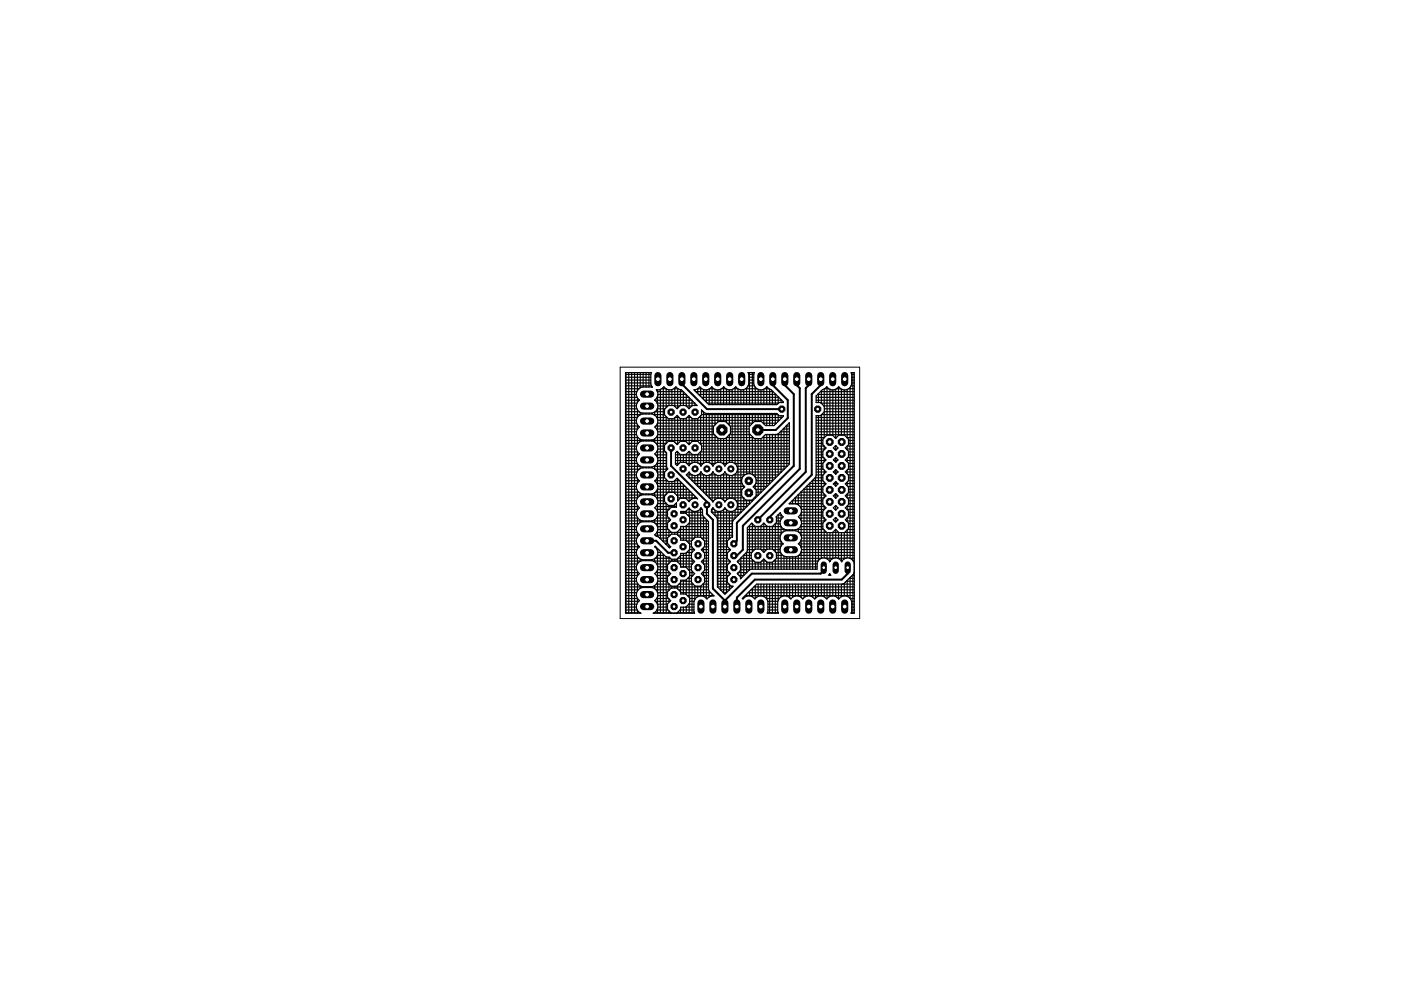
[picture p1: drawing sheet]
<svg xmlns="http://www.w3.org/2000/svg" width="297mm" height="210mm" viewBox="0 0 297 210" stroke-linecap="round" stroke-linejoin="round" font-family="sans-serif">
<path d="M142.3 95v3.8l7.6 7.6v2.5l1.3 1.3v14.6l2.5 2.5M144.6 80.4v1l5.3 5.3h15.9M163.9 80.4v1.3l3.1 3.1v3.8l-2.5 2.6h-3.8M166.4 80.4v1.3l1.9 1.9v15.2l-12.1 12v3.9l-.6 .6M168.9 80.4v1.3l.7 .6v17.1l-12.1 12.1v5.1l-1.3 1.2h-.6M171.5 80.4v1.3l-.7 .6v17.8l-10.1 10.1M174 80.4v1.3l-1.9 1.9v17.1l-8.9 8.9v.6M137.2 114.7h1.9l2.5 2.5h1.3M153.7 127.3v1.3M174.6 120.4v.6l-.6 .6h-14.6l-5.7 5.7M179.7 120.4v1.2l-1.2 1.3h-18.5l-3.8 3.8v1.9" fill="none" stroke="#000" stroke-width=".42"/>
<g fill="none" stroke="#000" stroke-width=".25">
<path d="M132.6 80h5.4M132.6 79.4h5.4M132.7 79v51M133.3 79v51M133.9 79v51M134.5 79v51M135.1 79v3.8M135.7 79v3.2M136.4 79v3.1M137 79v3.1M137.6 79v3.1M158.7 80h1.1"/>
<path d="M158.7 79.4h1.1M158.9 79v6.8M159.5 79v6.8M180.6 80h.5M180.6 79.4h.5M180.8 79v39.9M132.6 99.5h2.9M132.6 98.9h3.2l-.1 .5M132.6 98.3h2.5M132.6 97.6h2.3M132.6 97h2.4M132.6 96.4h2.8"/>
<path d="M132.6 95.8h2.6M132.6 95.2h2.3M132.6 94.6h2.4M132.6 94h2.7M132.6 93.4h34.8M132.6 92.8h2.7M132.6 92.2h2.4M132.6 91.5h2.3M132.6 91h2.6M132.6 90.3h2.8M132.6 89.7h2.4M132.6 89.1h2.3"/>
<path d="M132.6 88.5h2.5M132.6 87.9h3.2M132.6 87.3h2.9M132.6 86.7h2.5M132.6 86.1h2.3M132.6 85.5h2.5M132.6 84.9h3M132.6 84.2h2.5M132.6 83.6h2.3M132.6 83h2.4M132.6 82.4h2.9M132.6 81.8h5.5"/>
<path d="M132.6 81.2h5.4M132.6 80.6h5.4M135.1 84.3v1M135.1 86.9v1.6M135.1 90.1v.9M135.1 92.6v1.6M135.1 95.8v.9M135.1 98.3v1.6M135.2 88.4l.9-.6h2.2a1.51 1.51 0 0 1 1.2 1.2 1.51 1.51 0 0 1-.7 1.5 1.52 1.52 0 0 1 .7 1.6 1.52 1.52 0 0 1-1.2 1.2h-2.2a1.52 1.52 0 0 1-1.2-1.2 1.52 1.52 0 0 1 .7-1.6 1.5 1.5 0 0 1-.4-2.1zM135.2 95.8a1.5 1.5 0 0 1 .9-2.3h2.2a1.51 1.51 0 0 1 .9 2.3M135.2 95.8l.4 .4a1.53 1.53 0 0 0-.7 1.6 1.53 1.53 0 0 0 1.2 1.2h2.2a1.53 1.53 0 0 0 1.2-1.2 1.53 1.53 0 0 0-.7-1.6l.4-.4M135.2 99.8l.4-.4 .5-.2h2.2a1.53 1.53 0 0 1 1.2 1.2 1.53 1.53 0 0 1-.7 1.6 1.53 1.53 0 0 1 .7 1.5 1.53 1.53 0 0 1-1.2 1.2h-2.2a1.53 1.53 0 0 1-1.2-1.2 1.53 1.53 0 0 1 .7-1.5 1.51 1.51 0 0 1-.4-2.2z"/>
<path d="M135.6 84.8a1.53 1.53 0 0 1-.7-1.5 1.53 1.53 0 0 1 1.2-1.2h2.2l-.3-.7v-2.1l.1-.3h-5.5v51h3.3a1.5 1.5 0 0 1-1-1.2 1.5 1.5 0 0 1 .7-1.5l-.4-.4M135.6 84.8l-.4 .5M135.7 87.4v.5M135.7 93.2v.4M136.4 87.6v.2M136.4 93.3v.2M136.4 99v.2M137 87.6v.2M137 93.3v.2M137 99v.2M137.6 87.6v.2M137.6 93.3v.2"/>
<path d="M137.6 99v.2M138.2 81.9v.2M138.2 87.6v.2M138.2 93.3v.2M138.2 99v.2M138.6 87.9h2.3M138.6 98.9h2.7M138.8 87.4v.6M138.8 93.1v.6M138.8 98.8v.6M138.8 84.8a1.51 1.51 0 0 1 .7 1.6 1.51 1.51 0 0 1-1.2 1.2h-2.2a1.51 1.51 0 0 1-.9-2.3M138.8 84.9h7.9"/>
<path d="M138.9 99.5h2.6M138.9 87.3h2M139 96.4h2.3M139 90.3h12.3M139.1 94h2.2M139.1 92.8h13M139.2 91h12.1M139.2 95.8h1.9M139.3 88.5h2.1M139.3 98.3h2M139.3 84.2h6.8M139.3 85.5h8v.5"/>
<path d="M139.3 86.7h1.7M139.4 83h5.5v3M139.4 97h1.9M139.4 89.7h12.5M139.4 82.7v.4M139.4 84v1.7M139.4 86.5v2.4M139.4 89.7v1.7M139.4 92.2v2.4M139.4 95.4v1.7M139.4 97.9v2.4M139.4 94.6h1.5"/>
<path d="M139.4 92.2h12.1M139.5 97.6h1.8M139.5 95.2h1.4M139.5 91.5h11.8M139.5 89.1h25.7M139.5 86.1h2.1M139.5 83.6h6M140 82.5v31.7M140.3 82.4l-.5 .3-.7-.1a1.47 1.47 0 0 1-.3 2.2M140.3 82.4l.5-.4 .4 .4M140.3 82.4h.9M140.6 82.1v32.8"/>
<path d="M141.2 82.4l.5 .3h.6l.6-.3M141.2 82.4v4M141.2 88.3v5.7M141.2 95.9v3.9M141.8 82.7v3.3M141.8 88.8v4.8M142.5 82.6v3.4M142.5 88.8v4.8M142.9 82.4l.4-.4 .4 .4M142.9 82.4h.8M143 86.1h1.1M143.1 82.2v4"/>
<path d="M143.1 88.6v5.2M143.1 88.5h.9M143.2 98.3h.8M143.2 97.6h24.2M143.2 97h24.2M143.2 96.4h24.2M143.3 94h.5M143.4 95.8h.3v2.8M143.7 82.4v4.1M143.7 88.2v5.9M143.7 82.4l.6 .3M144.3 82.7h.2l3.3 3.3h-1l-.7 .7-.7-.7h-1.2l-.6 .7-.7-.7h-1.2l-.8 .8v1.1l.8 .9h1.2l.7-.7 .6 .7h1.2l.7-.7 .7 .7h1.1l.8-.9v-1l1 .8h15l.5 .4h.9l-2 2.1h-1.8l-.9-.8h-1.5l-1 1v1.5l1 1.1h1.5l.9-.9h2.4l.3-.1 2.4-2.4v8.8l-12 11.9-.1 .4v3.2h-.3l-.8 .8v1.2l.7 .7-.7 .6v1.2l.7 .7-.7 .7v1.1l.7 .7-.7 .7v1.2l.8 .8h.4l-1.7 1.7-1.6-1.6v-14.4l-.1-.3-1.2-1.2v-.4l.4-.5a1.37 1.37 0 0 0 1.2 .9 1.37 1.37 0 0 0 1.3-.9 1.36 1.36 0 0 0 1.5 .8"/>
<path d="M144.3 82.7v3.3M144.3 88.8v4.8M144.3 96.4v1.6M144.9 88.8v4.8M144.9 96.4v1.6M145.5 83.7v2.4h1.2M145.5 88.6v5.1M145.5 96.3v1.8M145.6 98.3h.9M145.6 88.5h.9M145.8 94h.6M145.9 95.8h.3"/>
<path d="M146.1 84.3v2.3M146.1 88.1v6.2M146.1 95.7v3M146.7 84.9v1.1M146.7 88.7v4.9M146.7 96.3v1.9M147.3 82.7v.1M147.3 88.8v4.8M147.3 96.4v1.6M147.5 83h16.4M147.9 96.4l.8-.8v-1.2l-.8-.8h-1.1l-.7 .7-.7-.7h-1.2l-.6 .7-.7-.7h-1.2l-.8 .8v1.2l.4 .4v3l.3 .4-.7 .7v1.2l.8 .8h1.2l.7-.7 4.3 4.4a1.33 1.33 0 0 0-1.8 .6M147.9 96.4h-1.1l-.7-.7-.7 .7h-1.2l-.6-.7-.4 .3v2.4l.3 .3 .7-.7h1.2l.7 .8"/>
<path d="M147.9 82.4v1.1M147.9 88.8v4.8M147.9 96.4v1.7M148 82.4l-.9 .3 3.2 3.1h14.4l.5-.5h.9l-2.6-2.7-.5-.2M148 82.4l.4-.4 .4 .4M148 82.4h.8M148.1 83.6h16.4M148.2 98.3h.9M148.2 88.5h17.6M148.3 94h19.1M148.5 95.8h18.9M148.5 82.2v1.9"/>
<path d="M148.5 88.2v6M148.5 95.8v2.9M148.7 95.2h18.7M148.7 94.6h18.7M148.7 87.9h16.3M148.7 87.3h.4M148.7 84.2h16.4M148.8 82.4l.5 .3h.6l.6-.3M149.2 82.6v2.1M149.2 87.3v10.9M149.3 84.9h16.4M149.8 82.7v2.6"/>
<path d="M149.8 87.7v10.3M149.9 85.5h15.2M150.4 82.5v3.3M150.4 87.7v10.4M150.5 82.4l.4-.4 .4 .4M150.5 82.4h.8M151 82.1v3.7M151 87.7v10.8M151.3 82.4l.6 .3h.6l.5-.3M151.6 92.3v6h-.9M151.6 82.5v3.3M151.6 87.7v2.4"/>
<path d="M152.2 82.7v3.1M152.2 87.7v1.8M152.2 92.9v5.1M152.8 82.5v3.3M152.8 87.7v1.7M152.8 93v5.1M153 82.4l.4-.4 .5 .4M153 82.4h.9M153.2 98.3h1M153.4 82v3.8M153.4 87.7v1.7M153.4 93v5.4"/>
<path d="M153.9 82.4l.5 .3h.6l.6-.3M154 82.5v3.3M154 87.7v1.9M154.2 89.7h5.4M154.6 82.7v3.1M154.6 87.7v2.5M154.8 90.3h4.1M154.9 91.5h4M154.9 91h4M155.2 98a1.42 1.42 0 0 1 1.2 1.4 1.42 1.42 0 0 1-1.2 1.4M155.2 98a1.36 1.36 0 0 0-1.5 .8 1.37 1.37 0 0 0-1.3-.8 1.37 1.37 0 0 0-1.2 .8 1.37 1.37 0 0 0-1.3-.8 1.37 1.37 0 0 0-1.3 .8 1.37 1.37 0 0 0-1.2-.8 1.37 1.37 0 0 0-1.3 .8M155.2 82.5v3.3"/>
<path d="M155.2 87.7v10.3M155.6 82.4l.4-.4 .4 .4M155.6 82.4h.8M155.8 98.3h11.6M155.9 82.1v3.7M155.9 87.7v10.6M156.3 98.9h10.6M156.4 99.5h9.9M156.4 82.4l.6 .3h.5l.6-.3M156.5 82.4v3.4M156.5 87.7v21.6M157.1 82.7v3.1"/>
<path d="M157.1 87.7v21M157.7 82.6v3.2M157.7 87.7v13.2M158.1 82.4l.4-.4 .2-.6v-2.1l-.1-.3h1.4l-.2 .3v2.1l.2 .6 .5 .4M158.1 82.4h2.4M158.3 82.2v3.6M158.3 87.7v12.8M158.6 81.8h1.4M158.7 81.2h1.1M158.7 80.6h1.1M158.9 87.7v2.7M158.9 92v8.4"/>
<path d="M159.1 92.2h-4.5v5.8M159.5 87.7v2.1M159.5 92.6v8M159.7 92.8h-5.7v5.6M160.1 82.1v3.7M160.1 87.7v1.7M160.1 93v8.2M160.5 82.4l.5 .3h.6l.6-.3M160.7 82.5v3.3M160.7 87.7v1.7M160.7 93v12M161.3 82.7v3.1"/>
<path d="M161.3 87.7v1.7M161.3 93v11.4M161.6 92.8h5.8M161.8 89.7h2.8M161.9 82.5v3.3M161.9 87.7v2.2M161.9 92.5v11.3M162.2 82.4h.8M162.3 92.2h5.1M162.6 82v3.8M162.6 87.7v2.5M162.6 92.1v11.1"/>
<path d="M162.6 82l-.4 .4M162.6 82l.4 .4M163.2 82.5v3.3M163.2 87.7v2.5M163.2 92.1v10.5M163.8 82.9v2.9M163.8 87.7v2.5M163.8 92.1v9.9M164.4 83.5v2.3M164.4 87.7v2.3M164.4 92.1v9.3M165 84.1v1.4"/>
<path d="M165 87.9v1.4M165 92v8.8M165.4 91.5h2M165.6 84.7v.6M165.6 88.1v.6M165.6 91.4v8.8M166.1 91h1.3M166.2 90.8v8.7M166.6 90.3h.8M166.8 90.2v8.7M167.3 89.7h.1M173 94.6h1.8v.8"/>
<path d="M173 99.5h1.5M173 98.9h1.5M173 98.3h1.5M173 97.6h2M173 97h1.6M173 96.4h1.5M173 95.8h1.5M173 95.2h1.9M173 94h1.5M173 93.4h1.5M173 92.8h1.8M173 92.2h8.1"/>
<path d="M173 91.5h8.1M173 91h8.1M173 90.3h8.1M173 89.7h8.1M173 89.1h8.1M173 88.5h8.1M173 84.9h8.1M173 84.2h8.1M173.4 83.6h7.7M173.5 83.5v1.8M173.5 88.1v30.8M174 83h7.1"/>
<path d="M174.1 85.5h7M174.1 82.9v2.6M174.1 87.9v30.5M174.2 87.9h6.9M174.7 86.1h6.4M174.8 82.5v10.3M174.8 97.1v.8M174.8 99.7v.8M174.8 86.7h6.3M174.9 82.4l-.5 .2-1.4 1.3v1.4h.9l.9 .8M174.9 82.4l.4-.4 .4 .4M174.9 82.4h.8"/>
<path d="M175.3 82.1v10.2M175.7 82.4l.6 .3h.5l.6-.3M176 82.5v9.8M176.6 82.7v9.6M176.8 97.6h.7M176.9 95.2h.5M177 92.8h.3M177.1 94.6h.2M177.2 97h.1M177.2 94.5l.5 .5-.5 .5M177.2 94.5l-.5 .5 .5 .5M177.2 92.9l.6-.6h1.2l.9 .8v1.2l-.7 .7 .7 .7v1.2l-.7 .6 .7 .7v1.2l-.7 .7 .7 .6v1.2"/>
<path d="M177.2 97l.5 .5-.5 .5M177.2 97l-.5 .5 .5 .5M177.2 99.6l-.5 .5 .5 .4M177.2 99.6l.5 .5M177.2 92.9l-.7-.6h-1.2l-.8 .8v1.2l.6 .7-.6 .7v1.2l.6 .6-.6 .7v1.2l.6 .7M177.2 82.5v10.4M177.2 94.5v1M177.2 97v1M177.2 99.6v.9M177.4 82.4l.4-.4a1.51 1.51 0 0 0 2.1 .4M177.4 82.4h.8M177.8 82v10.3"/>
<path d="M178.4 82.5v9.8M179 82.7v9.6M179.3 97.6h1.8M179.5 95.2h1.6M179.6 92.8h1.5M179.6 94.6h1.5M179.6 82.5v10.3M179.6 94.6v.8M179.6 97.1v.8M179.6 99.7v.8M179.7 97h1.4M179.8 99.5h1.3"/>
<path d="M179.9 98.9h1.2M179.9 98.3h1.2M179.9 96.4h1.2M179.9 95.8h1.2M179.9 94h1.2M179.9 93.4h1.2M179.9 82.4l.5-.4 .2-.6v-2.1l-.2-.3h.7v51h-.7l.2-.3v-2.1a1.51 1.51 0 0 0-1.2-1.3 1.51 1.51 0 0 0-1.6 .7 1.52 1.52 0 0 0-2.5 0 1.52 1.52 0 0 0-2.6 0l-.4-.4M179.9 82.4h1.2M180.2 82.1v36.3M180.4 81.8h.7M180.6 81.2h.5M180.6 80.6h.5"/>
<path d="M181.1 87.3h-6.3l-.9 .8h-.9v12.8l-.4 .6-5.3 5.3h7.2M132.6 111.7h2.4M132.6 106.8h2.4M132.6 112.9h2.5M132.6 104.4h2.8M132.6 110.4h9.4M132.6 119h3.3M132.6 118.4h2.9M132.6 117.8h2.4M132.6 117.1h2.3M132.6 116.5h2.5M132.6 115.9h3"/>
<path d="M132.6 115.3h2.5M132.6 114.7h2.3M132.6 114.1h2.4M132.6 113.5h2.9M132.6 112.3h2.3M132.6 111h2.8M132.6 109.8h2.6M132.6 109.2h2.3M132.6 108.6h2.4M132.6 108h2.7M132.6 107.4h2.7M132.6 106.2h2.3"/>
<path d="M132.6 105.6h2.6M132.6 105h3.4M132.6 103.7h2.4M132.6 103.1h2.3M132.6 102.5h2.5M132.6 101.9h2.9M132.6 101.3h2.5M132.6 100.7h2.3M132.6 100.1h2.5M134.9 109.2l.3 .6 .4 .4 .5 .2M135.1 118v1.6h-2.5M135.1 101.5v.9"/>
<path d="M135.1 104v1.6M135.1 107.2v1M135.1 109.7v1.6M135.1 112.9v1M135.1 115.4v1M135.2 105.6a1.51 1.51 0 0 0 .4 2.1l-.4 .4-.3 .5v.6M135.2 105.6l.4-.5 .5-.2h2.2l.5 .2 .4 .5M135.6 115.9a1.52 1.52 0 0 1 0-2.5 1.53 1.53 0 0 1-.7-1.6 1.53 1.53 0 0 1 1.2-1.2h2.2a1.53 1.53 0 0 1 1.2 1.2 1.53 1.53 0 0 1-.7 1.6l.3 .3 .5 .2 2.3 2.3 .3-.3M135.6 115.9a1.51 1.51 0 0 0-.7 1.6 1.51 1.51 0 0 0 1.2 1.2h2.2a1.51 1.51 0 0 0 1.2-1.2 1.51 1.51 0 0 0-.7-1.6M135.7 104.6v.5M135.7 110.3v.5M135.7 118.5v.5"/>
<path d="M136.4 104.7v.2M136.4 110.4v.2M136.4 118.7v.2M137 104.7v.2M137 110.4v.2M137 118.7v.2M137.6 104.7v.2M137.6 110.4v.2M137.6 118.7v.2M138.2 104.7v.2M138.2 110.4v.2M138.2 118.7v.2"/>
<path d="M138.4 105h2.7M138.5 119h8.7M138.8 104.5v.6M138.8 110.2v.6M138.8 118.5v.6M138.8 115.9l.1-.1 2.2 2.2 .8 .1 .4 .5h1.2l.8-.8M138.8 115.9h.2M138.9 101.9h2.6M138.9 118.4h3.2M138.9 113.5h3.2M139 104.4h7.5M139 111h2.5"/>
<path d="M139.1 107.4h4.3M139.1 108h2.8M139.2 109.8h2.6M139.2 105.6a1.51 1.51 0 0 1-.4 2.1l.4 .4 .3 .5v.6M139.2 105.6h1.7M139.3 112.9h10.9M139.3 119.6h2.4M139.3 102.5h5.4M139.3 116.5h.4M139.3 101.3h1.6M139.3 100.1h1.6M139.3 117.8h1.6"/>
<path d="M139.4 103.7h6.5M139.4 111.7h2.1M139.4 101.1v1.7M139.4 103.7v2.3M139.4 109.4v2.3M139.4 112.5v1.3M139.4 116.3v.5M139.4 117.6v2.4M139.4 108.6h2.1M139.5 109.2l-.3 .6-.4 .4-.5 .2M139.5 117.1h.8M139.5 112.3h2.2"/>
<path d="M139.5 109.2h2M139.5 106.2h1.4M139.5 103.1h5.8M139.5 100.7h1.4M139.9 114.1h1.6M140 116.9v13.1M140.5 114.7h1M140.6 117.5v12.5M141.1 115.3h.5M141.2 101.6v3.2M141.2 106.7v8.8M141.2 118v12"/>
<path d="M141.3 106.8h-1.9v1.7M141.5 114.1v1.1l.7 .7M141.5 114.1l.8-.8h1.2l.8 .8M141.7 104.4l-.8 .8v1.1l.8 .9h1.2l.5-.6v.9h-1.1l-.8 .9v1.1l.7 .7-.7 .7v1.2l.8 .8M141.7 115.9h.5M141.8 102.1v2.3M141.8 107.2v.8M141.8 109.9v.7M141.8 112.4v1.3M141.8 115.6v.5M141.8 118.1v1.3M142.3 119l-.8 .8v1.1l.7 .7-.7 .7v1.2l.8 .8h1.2l.8-.8v-.5h1.1l.8-.8v-1.1l-.8-.9h-1.1v-.4l-.8-.8"/>
<path d="M142.5 102.1v2.3M142.5 107.2v.3M142.5 112.9v.4M142.5 118.6v.4M142.9 104.4l.8 .8M143 101.9h1.1M143.1 101.9v2.7M143.1 107v.5M143.1 112.9v.4M143.1 118.6v.4M143.2 106.8h.2M143.4 105h3.7"/>
<path d="M143.7 101.5v4.7l.5-.6h1.2l.7 .8M143.7 112.7v.7M143.7 118.4v.7M143.7 106.2h.1M143.7 105.6h4M143.7 118.4h2.9M143.7 113.5h6.5M144.1 119.6h2.7M144.1 112.3h6.1M144.3 102.1v3.5M144.3 112.1v1.9M144.3 117.8v2"/>
<path d="M144.3 114.1v.4h1.1l.8 .8v1.2l-.8 .8h-1.1v.5M144.3 117.8h2.3M144.3 114.1h2.9M144.3 108.6h4.6M144.9 102.7v2.9M144.9 108.4v.4M144.9 111.6v2.9M144.9 117.3v2.9M145.5 103.3v2.4M145.5 108.3v.6M145.5 111.5v3.1M145.5 117.2v3.1"/>
<path d="M145.5 100.7l5.7 5.7a1.39 1.39 0 0 1 1.2-.8 1.39 1.39 0 0 1 1.3 .8l.5-.5 .5-.3M145.5 100.7h1.3M145.6 114.7h1M145.8 109.2h3.2M145.8 108h.5M145.9 106.2h.3M145.9 111h4.3M146.1 107.7l-.7 .7h-1.1v.4h1.1l.8 .8v1.2l-.8 .8M146.1 107.7a1.38 1.38 0 0 0 1.3 .8 1.38 1.38 0 0 0 1.2-.9l.3 .5v1l.2 .4 1.1 1.1v14.4l.2 .3 1 1h-.5l-.6 .3-.4 .4a1.51 1.51 0 0 0-1.6-.7 1.51 1.51 0 0 0-1.2 1.3v2.1l.2 .3h-8.8a1.49 1.49 0 0 0 1-1.2 1.49 1.49 0 0 0-.7-1.5l.4-.4M146.1 100.1a1.38 1.38 0 0 0 1.3 .7 1.38 1.38 0 0 0 1.2-.8 1.39 1.39 0 0 0 1.3 .8 1.39 1.39 0 0 0 1.3-.8 1.39 1.39 0 0 0 1.2 .8 1.39 1.39 0 0 0 1.3-.8l.5 .6 .5 .2M146.1 100.1l-.6 .6M146.1 100.1v1.2h11.3"/>
<path d="M146.1 103.9v2.5M146.1 107.7v1.8M146.1 110.9v4.3M146.1 116.6v4.3M146.2 116.5h1.1M146.2 115.3h.4M146.2 110.4h3.9M146.2 115.9h.4M146.2 109.8h3.3M146.6 114.7v1.2l.7 .7-.7 .6v1.2l.7 .7-.7 .7v1.1l.7 .7-.7 .7v1.2l.8 .8h1.2M146.7 116v1.1h-1.1M146.7 101.9h10.5"/>
<path d="M146.7 100.7v1.2M146.7 104.6v1.2M146.7 108.3v6.3M146.7 118.5v1.2M147.3 100.8v1.7M147.3 105.2v.4M147.3 108.4v5.6M147.3 102.5h10.1M147.9 108.3v5.6M148.4 108h.5M148.5 100.2v3.5h8.9M148.5 107.8v6.1"/>
<path d="M148.6 113.9h-1.2l-.8 .8M148.6 113.9l.8 .8M148.6 100.1h.1M148.7 116.5h1.5M148.8 114.1h1.4M148.8 119h1.4M149.2 104.4h8M149.2 100.6v3.7M149.2 109.5v5M149.2 116.1v.9M149.2 118.6v.9M149.2 119.6h1"/>
<path d="M149.3 117.1h.9M149.3 100.7h-1.4l.1 2.4h9.8M149.3 115.9h.9M149.4 114.7v1.2l-.7 .7 .7 .6v1.2l-.7 .7 .7 .7v1.1l-.7 .7 .7 .7v1.2l-.8 .8M149.4 118.4h.8M149.4 117.8h.8M149.4 115.3h.8M149.4 114.7h.8M149.8 100.8v4.1M149.8 110.2v16.7M149.8 105h7.4M150.2 111.7l-5.9-.1v.5l-.8 .8"/>
<path d="M150.4 100.7v4.9h7.3M150.5 100.7h1.3M150.9 108.6h6.2M150.9 108h.5M151 100.3v5.9M151 107.9v.8M151 106.2h.3M151.1 100.1h.1M151.5 109.2h5M151.6 100.6v5.3M151.6 108.2v1.1M152 109.8h3.9"/>
<path d="M152.1 111.7h3.2M152.1 112.9h3.2M152.1 110.4h3.3M152.1 119h2.7M152.1 119.6h2.3M152.1 118.4h2.1M152.1 117.8h2.1M152.1 117.1h2.2M152.1 116.5h2.8M152.1 115.9h2.2M152.1 115.3h2.1M152.1 114.7h2.1"/>
<path d="M152.1 114.1h2.7M152.1 113.5h3.2M152.1 112.3h3.2M152.1 111h3.2M152.2 100.8v4.8M152.2 108.4v16.1M152.8 100.8v4.9M152.8 108.4v16.7M153 100.7h1.4M153.4 100.4v5.6M153.4 108v17.7M153.4 108h.6"/>
<path d="M153.5 106.2h.4M153.7 100.1h.1M154 108.1l.1 17.6h-.7M154 100.5v5.5M154.6 100.8v4.9M154.6 108.4v5.9M154.6 116.3v.5M154.6 118.8v.6M154.7 105.6h.5M154.7 100.8h.5M155.2 105.6a1.42 1.42 0 0 1 1.2 1.4 1.42 1.42 0 0 1-1.2 1.4M155.2 100.8v4.8"/>
<path d="M155.2 108.4v5.5M155.6 100.7h2.3M155.9 100.5v5.5M155.9 108.1v1.8M156 108h1.8M156.1 106.2h3.5M156.2 100.1h9.5M156.3 107.4h2.1M156.4 106.8h2.6M156.4 119h3.5M156.5 118.9v.4M156.8 119.6h16.4"/>
<path d="M157 118.4h.1M157 118.4h2.3M157.1 118.3v4.3M157.5 101.1a1.56 1.56 0 0 1 2.4-.3 1.56 1.56 0 0 1-.2 2.4l.6 .7v1.2l-.9 .9h-1.3l-.9-.9v-1.2l.7-.7a1.54 1.54 0 0 1-.4-2.1zM157.6 117.8h1.7M157.7 117.7v4.3h-1M157.7 103v.4M157.7 105.6v2.5M158.2 117.1h1.2M158.3 106v1.5M158.3 117.1v4.3M158.5 112.9h7.4"/>
<path d="M158.5 116.5h1.5M158.5 115.9h7M158.5 115.3h7.5M158.5 114.7h7.1M158.5 114.1h6.9M158.5 113.5h7M158.5 112.3h7.9M158.7 111.7h6.9v1.5M158.9 106v.8M158.9 111.4v9.4M159.3 111h.2M159.5 105.9v.3"/>
<path d="M159.5 111v6M159.5 118.6v2.1M159.7 100.7h5.4M159.8 103.1h2.8M159.9 105.6h.3M160.1 116.4h1.1l.7 .7M160.1 116.4l-.8 .8v1.2l.8 .8M160.1 116.4v-4.8l-.7-.7-.9 1v4.8l-.2 .4-2 2 .7 .7v1.1l-.7 .7 .7 .7v.4l1.9-1.9 .3-.1h14v-1.3a1.4 1.4 0 0 1 1.3-1.1 1.4 1.4 0 0 1 1.4 .8 1.37 1.37 0 0 1 1.3-.8 1.37 1.37 0 0 1 1.3 .8 1.4 1.4 0 0 1 1.4-.8 1.4 1.4 0 0 1 1.2 1.1M160.1 102.7v1M160.1 105.3v.3M160.1 119.2v1.5M160.2 101.3h4.2"/>
<path d="M160.2 103.7h1.8M160.2 102.5h3M160.3 104.4h1.1M160.3 105h.5M160.3 101.9h3.6M160.7 111.6v4.8M160.7 119.2v1.5M161.3 111.5l.1 5h1.1M161.3 119.1v1.6M161.5 119h.9M161.8 111h.3M161.9 110.9l-.7 .7"/>
<path d="M161.9 110.9l.7 .7M161.9 118.5l-.7 .7h-1.1M161.9 118.5l.7 .7h1.2M161.9 110.9v6.2M161.9 118.5v2.2M162.6 111.5v5M162.6 119.1v1.6M163.2 111.6v4.8M163.2 119.2v1.5M163.8 119.2v1.5M163.8 116.4l.8 .8v1.2l-.8 .8M163.8 116.4h-1.2l-.7 .7"/>
<path d="M163.9 116.5h1.5M164 119h9.4M164.4 118.6v2.1M164.5 117.1h1M164.6 110.4h.8M164.6 118.4h9.6M164.6 117.8h1.4M164.6 109.8h1.2M164.9 109.2h.8M165 109.1v11.6M165.4 111h-1v6M165.6 109.1v1"/>
<path d="M165.6 114.8v1M165.6 117.3v3.4M166.2 112.2v.5M166.2 117.9v2.8M166.8 112.3v.2M166.8 118v2.7M167.4 106.7v.1M167.4 112.3v.2M167.4 118v2.7M168 106.2h6.5M168 106.1v.7M168 112.3v.2"/>
<path d="M168 118v2.7M168.6 105.6h6.1M168.7 105.5v1.3M168.7 112.3v.2M168.7 118v2.7M168.7 106.8l.6 .2M168.9 112.3h5.7M169.2 105h5.8M169.2 104.9v2.1M169.2 112.1v.6M169.2 117.8v2.9M169.3 112.8l-.6-.3h-2.1a1.53 1.53 0 0 0-1.2 1.2 1.53 1.53 0 0 0 .7 1.6 1.51 1.51 0 0 0-.7 1.6 1.51 1.51 0 0 0 1.2 1.1h2.1l.6-.2"/>
<path d="M169.3 112.1l-.6 .2h-2.1a1.51 1.51 0 0 1-1.2-1.2 1.51 1.51 0 0 1 .7-1.5l-.5-.4-.2-.5-.9 .9 .1 1.2-.8 .8v4.8M169.3 107l.4 .5 .2 .5v.6M169.3 112.8a1.52 1.52 0 0 1 0 2.5 1.51 1.51 0 0 1 0 2.5M169.3 115.3h11.8M169.4 117.8h11.7M169.4 112.9h11.7M169.5 109.8h5.3v.8M169.6 109.2h4.9M169.6 107.4h5.3M169.7 111.7h4.8M169.8 114.7h11.3M169.8 104.4h4.7"/>
<path d="M169.8 115.9h11.3M169.8 117.1h11.3M169.8 113.5h11.3M169.9 104.2v3.7M169.9 108.7v1.7M169.9 111.3v2.3M169.9 114.4v1.7M169.9 117v3.7M169.9 110.4h5M169.9 108.6l-.2 .6-.4 .4a1.52 1.52 0 0 1 0 2.5M169.9 116.5h11.2M169.9 114.1h11.2"/>
<path d="M169.9 111h4.6M169.9 108.6h4.6M169.9 108h4.9M170.4 103.7h4.1M170.5 103.7v17M171 103.1h3.6M171.1 103v17.7M171.6 102.5h3.4M171.7 102.4v18.3M172.2 101.9h2.3M172.3 101.8v18.9M172.8 101.3h1.7"/>
<path d="M172.9 101.2v19.5M173 100.7h1.5M173 100.1h2.1M174.5 101.9l.6 .7-.6 .7v1.2l.6 .6-.6 .7v1.2l.6 .7-.6 .7v1.1l.6 .7-.6 .7v1.2l.8 .8M174.8 102.2v.8M174.8 104.8v.7M174.8 107.3v.8M174.8 112.4v5.9M175 118.4h1.8M175.1 100.1l-.6 .6v1.2M175.3 112.9v5.6M175.9 119h.1"/>
<path d="M176 112.9v6.1M176.6 112.9v5.5M176.7 100.1h1M176.8 102.5h.8M176.9 105h.6M176.9 110.4h.5M177 107.4h.4M177 108h.3M177.1 109.8h.2M177.1 105.6h.1M177.2 112.3h.1M177.2 102.1l.5 .5-.5 .5"/>
<path d="M177.2 102.1l-.5 .5 .5 .5M177.2 104.6l.5 .5-.5 .5M177.2 104.6l-.5 .5 .5 .5M177.2 107.2l.5 .5-.5 .5M177.2 107.2l-.5 .5 .5 .5M177.2 109.7l.5 .5-.5 .5M177.2 109.7l-.5 .5 .5 .5M177.2 112.2l-.7 .7M177.2 112.2l.6 .7M177.2 102.1v1M177.2 104.6v1M177.2 107.2v1"/>
<path d="M177.2 109.7v1M177.2 112.2v6.1M177.6 118.4h1.7M177.7 100.1l-.5 .4M177.8 112.9v5.5M178.4 119h.1M178.4 112.9v6.1M179 112.9v5.6M179.3 100.1h1.8M179.3 102.5h1.8M179.4 105h1.7M179.5 110.4h1.6"/>
<path d="M179.5 107.4h1.6M179.6 108h1.5M179.6 109.8h1.5M179.6 102.2v.8M179.6 104.8v.7M179.6 107.3v.8M179.6 109.8v.8M179.6 112.4v5.9M179.7 105.6h1.4M179.7 112.3h1.4M179.8 103.1h1.3M179.9 100.7h1.2"/>
<path d="M179.9 111.7h1.2M179.9 106.8h1.2M179.9 101.9l-.7 .7 .7 .7v1.2l-.7 .6 .7 .7v1.2l-.7 .7 .7 .7v1.1l-.7 .7 .7 .7v1.2l-.9 .8M179.9 104.4h1.2M179.9 111h1.2M179.9 109.2h1.2M179.9 108.6h1.2M179.9 106.2h1.2M179.9 103.7h1.2M179.9 101.9h1.2M179.9 101.3h1.2M180.1 118.4h1"/>
<path d="M180.9 119h.2M181.1 119.6h.1M132.6 123.8h2.7M132.6 129.9h3.1M132.6 129.3h2.5M132.6 128.7h2.3M132.6 128.1h2.4M132.6 127.5h2.8M132.6 126.9h2.5M132.6 126.3h2.3M132.6 125.7h2.4M132.6 125.1h2.7"/>
<path d="M132.6 124.4h17.6M132.6 123.2h2.4M132.6 122.6h2.3M132.6 122h2.6M132.6 121.4h2.8M132.6 120.8h2.4M132.6 120.2h2.3M134.9 122.6l.3-.6 .4-.4a1.51 1.51 0 0 1-.7-1.5 1.51 1.51 0 0 1 1.2-1.2h2.2a1.51 1.51 0 0 1 1.2 1.2 1.51 1.51 0 0 1-.7 1.5l.4 .4 .3 .6M134.9 122.6a1.55 1.55 0 0 0 1.2 1.8h2.2a1.55 1.55 0 0 0 1.2-1.8M135.1 121.2v.9M135.1 123.7v1.6M135.1 126.9v.9"/>
<path d="M135.1 129.4v.6M135.2 126.9a1.52 1.52 0 0 1 .9-2.3h2.2a1.53 1.53 0 0 1 .9 2.3M135.7 124.2v.5M135.7 129.9v.1M136.4 124.4v.2M137 124.4v.2M137.6 124.4v.2M138.2 124.4v.2M138.7 129.9h3.6M138.8 124.2v.6M138.8 129.9v.1M139 127.5h3"/>
<path d="M139 121.4h3M139.1 125.1h2.8M139.1 123.8h2.8M139.2 122h2.6M139.2 126.9h2.6M139.3 129.3h2.3M139.4 128.1h2.1M139.4 125.7h2.1M139.4 123.3v2.3M139.4 126.5v1.7M139.4 129v1M139.4 123.2h2.1"/>
<path d="M139.5 128.7h2M139.5 126.3h2M139.5 122.6h2M139.5 120.2h2M141.5 120.8h-2.1v1.7M141.8 121.3v.7M141.8 123.8v1.4M141.8 127v.7M141.8 129.5v.5M142.3 130l-.8-.8v-1.2l.7-.7-.7-.6v-1.2l.8-.8h1.2l.8 .8v.4h1.1l.8 .9v1.1l-.8 .8h-1.1v.5l-.8 .8M142.5 124.3v.4M142.5 130h.1"/>
<path d="M143.1 124.3v.4M143.1 130h.1M143.6 129.9h3.6M143.7 124.1v.8M143.7 129.8v.2M143.9 125.1h6.3M144 123.8h3M144.2 129.3h2.9M144.3 123.5v2M144.3 129.2v.8M144.3 125.7h6.4M144.3 123.2h2.3"/>
<path d="M144.3 120.2h2.3M144.9 123v2.9M144.9 128.7v1.3M145.4 128.7h1.7M145.5 122.9v3.1M145.5 128.6v1.4M145.7 126.3h5.6M145.8 122.6h.8M145.9 120.8h.7M146 128.1h1.1M146.1 122.3v4.4M146.1 128v2"/>
<path d="M146.2 127.5h1M146.2 126.9h1.3M146.2 122h.7M146.2 121.4h.8M146.7 121.1v1.1M146.7 123.6v6.4M147.3 124.2v2.9M147.9 124.3v2.2M148.5 124.3v2M148.9 121.4h1.3M149 123.8h1.2M149.1 122h1.1"/>
<path d="M149.2 121.2v.9M149.2 123.7v2.7M149.4 123.2h.8M149.4 122.6h.8M149.4 120.8h.8M149.4 120.2h.8M149.8 126.9h.2M150.4 125.3v1.3M151 126v.3M152.1 123.8h2.5M152.1 123.2h2.1M152.1 122.6h2.1"/>
<path d="M152.1 122h2.4M152.1 121.4h2.6M152.1 120.8h2.1M152.1 120.2h2.1M152.7 125.1h2M154.6 121.4v.5M154.6 123.9v1.2M155.2 124.3l.1 .1h-3.2M156.5 121.5v.3M156.5 121.4h1.8M157 122.6h.1M157 120.8h2"/>
<path d="M157 120.2h16.2M157.4 126.9l.1 .1a1.52 1.52 0 0 1 2.5 0 1.52 1.52 0 0 1 2.6 0M157.4 126.9h.2M157.7 126.6v.2M158 126.3h23.1M158.3 126v.4M158.6 125.7h22.5M158.9 125.4v.9M159.2 125.1h21.9M159.5 124.8v1.7M159.8 124.4h21.3M159.9 126.9h.3"/>
<path d="M160.1 124.1v2.8M160.7 123.8v2.7M161.3 123.8v2.5M161.9 123.8v2.7M162.5 126.9h2.7M162.6 123.8v3.2M162.7 129.9l2.3 .1M162.8 127.5h2.1M162.8 129.3h2.1M162.8 128.7h2.1M162.8 128.1h2.1M163.2 123.8v6.2"/>
<path d="M163.8 123.8v6.2M164.4 123.8v6.2M165 123.8v3.5M165.6 123.8v2.8M166.2 123.8v2.5M166.8 123.8v2.6M167.4 123.8v3M167.5 126.9h.3M168 123.8v2.8M168.6 126.3l-.5 .3-.4 .4a1.53 1.53 0 0 0-1.6-.7 1.53 1.53 0 0 0-1.2 1.3v2.1l.1 .3h-2.3l.1-.3v-2.1l-.2-.6M168.6 126.3h.6M168.7 123.8v2.5"/>
<path d="M169.2 126.3l.6 .3 .4 .4a1.51 1.51 0 0 1 2.1-.4M169.2 123.8v2.6M169.9 123.8v2.9M170.1 126.9h.2M170.5 123.8v2.9M171.1 123.8v2.6M171.7 123.8v2.5M172.3 123.8v2.8M172.6 126.9h.2M172.9 123.8v3M173.5 123.8v2.6M174.1 123.8v2.5"/>
<path d="M174.8 123.8v2.7M175.2 126.9h.2M175.3 123.8v3.1M175.9 121.6l.2 .4h-.4zM176 121.7v.3M176 123.8v2.7M176.6 123.8v2.5M177.2 123.8v2.7M177.7 126.9h.2M177.8 123.8v3.2M178.4 123.8v2.7M179 123.7v2.6"/>
<path d="M179.2 123.4l-.6 .4M179.2 123.4h.1M179.5 123.2h1.6M179.6 123.1v3.3M180.1 122.6h1M180.2 122.4v4.5h.9M180.5 129.9h.6M180.6 127.5h.5M180.6 129.3h.5M180.6 128.7h.5M180.6 128.1h.5M180.7 122h.4"/>
<path d="M180.8 121.9v8.1M181.1 121.4h.1M181.1 123.8h-20.7l-3 3.1M181.1 121.3l-.2 .5-1.7 1.6M181.1 120.8h.1M181.1 120.2h.1"/>
<circle cx="153.1" cy="91.2" r="1.96"/>
</g>
<circle cx="160.7" cy="117.8" r=".71" fill="#000" stroke="#000" stroke-width=".21"/>
<circle cx="160.7" cy="117.8" r=".4" fill="#fff" stroke="#000" stroke-width=".21"/>
<circle cx="160.7" cy="110.2" r=".71" fill="#000" stroke="#000" stroke-width=".21"/>
<circle cx="160.7" cy="110.2" r=".4" fill="#fff" stroke="#000" stroke-width=".21"/>
<circle cx="163.2" cy="110.2" r=".71" fill="#000" stroke="#000" stroke-width=".21"/>
<circle cx="163.2" cy="110.2" r=".4" fill="#fff" stroke="#000" stroke-width=".21"/>
<circle cx="163.2" cy="117.8" r=".71" fill="#000" stroke="#000" stroke-width=".21"/>
<circle cx="163.2" cy="117.8" r=".4" fill="#fff" stroke="#000" stroke-width=".21"/>
<circle cx="148" cy="117.8" r=".71" fill="#000" stroke="#000" stroke-width=".21"/>
<circle cx="148" cy="117.8" r=".4" fill="#fff" stroke="#000" stroke-width=".21"/>
<circle cx="155.6" cy="117.8" r=".71" fill="#000" stroke="#000" stroke-width=".21"/>
<circle cx="155.6" cy="117.8" r=".4" fill="#fff" stroke="#000" stroke-width=".21"/>
<circle cx="142.9" cy="114.7" r=".71" fill="#000" stroke="#000" stroke-width=".21"/>
<circle cx="142.9" cy="114.7" r=".4" fill="#fff" stroke="#000" stroke-width=".21"/>
<circle cx="144.8" cy="115.9" r=".71" fill="#000" stroke="#000" stroke-width=".21"/>
<circle cx="144.8" cy="115.9" r=".4" fill="#fff" stroke="#000" stroke-width=".21"/>
<circle cx="142.9" cy="117.2" r=".71" fill="#000" stroke="#000" stroke-width=".21"/>
<circle cx="142.9" cy="117.2" r=".4" fill="#fff" stroke="#000" stroke-width=".21"/>
<circle cx="142.9" cy="108.9" r=".71" fill="#000" stroke="#000" stroke-width=".21"/>
<circle cx="142.9" cy="108.9" r=".4" fill="#fff" stroke="#000" stroke-width=".21"/>
<circle cx="144.8" cy="110.2" r=".71" fill="#000" stroke="#000" stroke-width=".21"/>
<circle cx="144.8" cy="110.2" r=".4" fill="#fff" stroke="#000" stroke-width=".21"/>
<circle cx="142.9" cy="111.5" r=".71" fill="#000" stroke="#000" stroke-width=".21"/>
<circle cx="142.9" cy="111.5" r=".4" fill="#fff" stroke="#000" stroke-width=".21"/>
<circle cx="148" cy="115.3" r=".71" fill="#000" stroke="#000" stroke-width=".21"/>
<circle cx="148" cy="115.3" r=".4" fill="#fff" stroke="#000" stroke-width=".21"/>
<circle cx="155.6" cy="115.3" r=".71" fill="#000" stroke="#000" stroke-width=".21"/>
<circle cx="155.6" cy="115.3" r=".4" fill="#fff" stroke="#000" stroke-width=".21"/>
<circle cx="155" cy="99.4" r=".66" fill="#000" stroke="#000" stroke-width=".21"/>
<circle cx="155" cy="99.4" r=".4" fill="#fff" stroke="#000" stroke-width=".21"/>
<circle cx="152.4" cy="99.4" r=".66" fill="#000" stroke="#000" stroke-width=".21"/>
<circle cx="152.4" cy="99.4" r=".4" fill="#fff" stroke="#000" stroke-width=".21"/>
<circle cx="152.4" cy="107" r=".66" fill="#000" stroke="#000" stroke-width=".21"/>
<circle cx="152.4" cy="107" r=".4" fill="#fff" stroke="#000" stroke-width=".21"/>
<circle cx="155" cy="107" r=".66" fill="#000" stroke="#000" stroke-width=".21"/>
<circle cx="155" cy="107" r=".4" fill="#fff" stroke="#000" stroke-width=".21"/>
<circle cx="149.9" cy="99.4" r=".66" fill="#000" stroke="#000" stroke-width=".21"/>
<circle cx="149.9" cy="99.4" r=".4" fill="#fff" stroke="#000" stroke-width=".21"/>
<circle cx="147.4" cy="99.4" r=".66" fill="#000" stroke="#000" stroke-width=".21"/>
<circle cx="147.4" cy="99.4" r=".4" fill="#fff" stroke="#000" stroke-width=".21"/>
<circle cx="149.9" cy="107" r=".66" fill="#000" stroke="#000" stroke-width=".21"/>
<circle cx="149.9" cy="107" r=".4" fill="#fff" stroke="#000" stroke-width=".21"/>
<circle cx="147.4" cy="107" r=".66" fill="#000" stroke="#000" stroke-width=".21"/>
<circle cx="147.4" cy="107" r=".4" fill="#fff" stroke="#000" stroke-width=".21"/>
<circle cx="142.3" cy="105.8" r=".71" fill="#000" stroke="#000" stroke-width=".21"/>
<circle cx="142.3" cy="105.8" r=".4" fill="#fff" stroke="#000" stroke-width=".21"/>
<circle cx="142.3" cy="100.7" r=".71" fill="#000" stroke="#000" stroke-width=".21"/>
<circle cx="142.3" cy="100.7" r=".4" fill="#fff" stroke="#000" stroke-width=".21"/>
<circle cx="158.8" cy="104.5" r=".87" fill="#000" stroke="#000" stroke-width=".21"/>
<circle cx="158.8" cy="104.5" r=".4" fill="#fff" stroke="#000" stroke-width=".21"/>
<circle cx="158.8" cy="102" r=".8" fill="#000" stroke="#000" stroke-width=".21"/>
<circle cx="158.8" cy="102" r=".4" fill="#fff" stroke="#000" stroke-width=".21"/>
<path d="M136.4 103.2h1.6" fill="none" stroke="#000" stroke-width="1.5"/>
<circle cx="137.2" cy="103.2" r=".51" fill="#fff" stroke="#000" stroke-width=".21"/>
<path d="M136.4 100.7h1.6" fill="none" stroke="#000" stroke-width="1.5"/>
<circle cx="137.2" cy="100.7" r=".51" fill="#fff" stroke="#000" stroke-width=".21"/>
<circle cx="165.8" cy="86.7" r=".71" fill="#000" stroke="#000" stroke-width=".21"/>
<circle cx="165.8" cy="86.7" r=".4" fill="#fff" stroke="#000" stroke-width=".21"/>
<circle cx="173.4" cy="86.7" r=".71" fill="#000" stroke="#000" stroke-width=".21"/>
<circle cx="173.4" cy="86.7" r=".4" fill="#fff" stroke="#000" stroke-width=".21"/>
<circle cx="144.8" cy="99.4" r=".71" fill="#000" stroke="#000" stroke-width=".21"/>
<circle cx="144.8" cy="99.4" r=".4" fill="#fff" stroke="#000" stroke-width=".21"/>
<circle cx="144.8" cy="107" r=".71" fill="#000" stroke="#000" stroke-width=".21"/>
<circle cx="144.8" cy="107" r=".4" fill="#fff" stroke="#000" stroke-width=".21"/>
<path d="M136.4 122.9h1.6" fill="none" stroke="#000" stroke-width="1.5"/>
<circle cx="137.2" cy="122.9" r=".51" fill="#fff" stroke="#000" stroke-width=".21"/>
<path d="M136.4 120.4h1.6" fill="none" stroke="#000" stroke-width="1.5"/>
<circle cx="137.2" cy="120.4" r=".51" fill="#fff" stroke="#000" stroke-width=".21"/>
<path d="M136.4 128.6h1.6" fill="none" stroke="#000" stroke-width="1.5"/>
<circle cx="137.2" cy="128.6" r=".51" fill="#fff" stroke="#000" stroke-width=".21"/>
<path d="M136.4 126.1h1.6" fill="none" stroke="#000" stroke-width="1.5"/>
<circle cx="137.2" cy="126.1" r=".51" fill="#fff" stroke="#000" stroke-width=".21"/>
<circle cx="142.9" cy="120.4" r=".71" fill="#000" stroke="#000" stroke-width=".21"/>
<circle cx="142.9" cy="120.4" r=".4" fill="#fff" stroke="#000" stroke-width=".21"/>
<circle cx="144.8" cy="121.6" r=".71" fill="#000" stroke="#000" stroke-width=".21"/>
<circle cx="144.8" cy="121.6" r=".4" fill="#fff" stroke="#000" stroke-width=".21"/>
<circle cx="142.9" cy="122.9" r=".71" fill="#000" stroke="#000" stroke-width=".21"/>
<circle cx="142.9" cy="122.9" r=".4" fill="#fff" stroke="#000" stroke-width=".21"/>
<circle cx="142.9" cy="126.1" r=".71" fill="#000" stroke="#000" stroke-width=".21"/>
<circle cx="142.9" cy="126.1" r=".4" fill="#fff" stroke="#000" stroke-width=".21"/>
<circle cx="144.8" cy="127.3" r=".71" fill="#000" stroke="#000" stroke-width=".21"/>
<circle cx="144.8" cy="127.3" r=".4" fill="#fff" stroke="#000" stroke-width=".21"/>
<circle cx="142.9" cy="128.6" r=".71" fill="#000" stroke="#000" stroke-width=".21"/>
<circle cx="142.9" cy="128.6" r=".4" fill="#fff" stroke="#000" stroke-width=".21"/>
<circle cx="148" cy="120.4" r=".71" fill="#000" stroke="#000" stroke-width=".21"/>
<circle cx="148" cy="120.4" r=".4" fill="#fff" stroke="#000" stroke-width=".21"/>
<circle cx="155.6" cy="120.4" r=".71" fill="#000" stroke="#000" stroke-width=".21"/>
<circle cx="155.6" cy="120.4" r=".4" fill="#fff" stroke="#000" stroke-width=".21"/>
<circle cx="148" cy="122.9" r=".71" fill="#000" stroke="#000" stroke-width=".21"/>
<circle cx="148" cy="122.9" r=".4" fill="#fff" stroke="#000" stroke-width=".21"/>
<circle cx="155.6" cy="122.9" r=".71" fill="#000" stroke="#000" stroke-width=".21"/>
<circle cx="155.6" cy="122.9" r=".4" fill="#fff" stroke="#000" stroke-width=".21"/>
<path d="M136.4 86.1h1.6" fill="none" stroke="#000" stroke-width="1.5"/>
<circle cx="137.2" cy="86.1" r=".51" fill="#fff" stroke="#000" stroke-width=".21"/>
<path d="M136.4 83.6h1.6" fill="none" stroke="#000" stroke-width="1.5"/>
<circle cx="137.2" cy="83.6" r=".51" fill="#fff" stroke="#000" stroke-width=".21"/>
<path d="M179.7 119.7v1.3" fill="none" stroke="#000" stroke-width="1.3"/>
<circle cx="179.7" cy="120.4" r=".4" fill="#fff" stroke="#000" stroke-width=".21"/>
<path d="M174.6 119.7v1.3" fill="none" stroke="#000" stroke-width="1.3"/>
<circle cx="174.6" cy="120.4" r=".4" fill="#fff" stroke="#000" stroke-width=".21"/>
<path d="M177.2 119.7v1.3" fill="none" stroke="#000" stroke-width="1.3"/>
<circle cx="177.2" cy="120.4" r=".4" fill="#fff" stroke="#000" stroke-width=".21"/>
<path d="M136.4 117.2h1.6" fill="none" stroke="#000" stroke-width="1.5"/>
<circle cx="137.2" cy="117.2" r=".51" fill="#fff" stroke="#000" stroke-width=".21"/>
<path d="M136.4 114.7h1.6" fill="none" stroke="#000" stroke-width="1.5"/>
<circle cx="137.2" cy="114.7" r=".51" fill="#fff" stroke="#000" stroke-width=".21"/>
<path d="M136.4 112.1h1.6" fill="none" stroke="#000" stroke-width="1.5"/>
<circle cx="137.2" cy="112.1" r=".51" fill="#fff" stroke="#000" stroke-width=".21"/>
<path d="M166.9 116.6h1.5" fill="none" stroke="#000" stroke-width="1.5"/>
<circle cx="167.7" cy="116.6" r=".51" fill="#fff" stroke="#000" stroke-width=".21"/>
<path d="M166.9 114h1.5" fill="none" stroke="#000" stroke-width="1.5"/>
<circle cx="167.7" cy="114" r=".51" fill="#fff" stroke="#000" stroke-width=".21"/>
<path d="M166.9 110.8h1.5" fill="none" stroke="#000" stroke-width="1.5"/>
<circle cx="167.7" cy="110.8" r=".51" fill="#fff" stroke="#000" stroke-width=".21"/>
<path d="M166.9 108.3h1.5" fill="none" stroke="#000" stroke-width="1.5"/>
<circle cx="167.7" cy="108.3" r=".51" fill="#fff" stroke="#000" stroke-width=".21"/>
<circle cx="153.1" cy="91.2" r="1.17" fill="#000" stroke="#000" stroke-width=".21"/>
<circle cx="153.1" cy="91.2" r=".51" fill="#fff" stroke="#000" stroke-width=".21"/>
<circle cx="160.7" cy="91.2" r="1.17" fill="#000" stroke="#000" stroke-width=".21"/>
<circle cx="160.7" cy="91.2" r=".51" fill="#fff" stroke="#000" stroke-width=".21"/>
<path d="M136.4 108.9h1.6" fill="none" stroke="#000" stroke-width="1.5"/>
<circle cx="137.2" cy="108.9" r=".51" fill="#fff" stroke="#000" stroke-width=".21"/>
<path d="M136.4 106.4h1.6" fill="none" stroke="#000" stroke-width="1.5"/>
<circle cx="137.2" cy="106.4" r=".51" fill="#fff" stroke="#000" stroke-width=".21"/>
<circle cx="147.4" cy="95" r=".71" fill="#000" stroke="#000" stroke-width=".21"/>
<circle cx="147.4" cy="95" r=".4" fill="#fff" stroke="#000" stroke-width=".21"/>
<circle cx="147.4" cy="87.4" r=".71" fill="#000" stroke="#000" stroke-width=".21"/>
<circle cx="147.4" cy="87.4" r=".4" fill="#fff" stroke="#000" stroke-width=".21"/>
<path d="M136.4 97.5h1.6" fill="none" stroke="#000" stroke-width="1.5"/>
<circle cx="137.2" cy="97.5" r=".51" fill="#fff" stroke="#000" stroke-width=".21"/>
<path d="M136.4 95h1.6" fill="none" stroke="#000" stroke-width="1.5"/>
<circle cx="137.2" cy="95" r=".51" fill="#fff" stroke="#000" stroke-width=".21"/>
<path d="M139.5 79.6v1.6" fill="none" stroke="#000" stroke-width="1.5"/>
<circle cx="139.5" cy="80.4" r=".51" fill="#fff" stroke="#000" stroke-width=".21"/>
<path d="M142 79.6v1.6" fill="none" stroke="#000" stroke-width="1.5"/>
<circle cx="142" cy="80.4" r=".51" fill="#fff" stroke="#000" stroke-width=".21"/>
<path d="M144.6 79.6v1.6" fill="none" stroke="#000" stroke-width="1.5"/>
<circle cx="144.6" cy="80.4" r=".51" fill="#fff" stroke="#000" stroke-width=".21"/>
<path d="M147.1 79.6v1.6" fill="none" stroke="#000" stroke-width="1.5"/>
<circle cx="147.1" cy="80.4" r=".51" fill="#fff" stroke="#000" stroke-width=".21"/>
<path d="M149.6 79.6v1.6" fill="none" stroke="#000" stroke-width="1.5"/>
<circle cx="149.6" cy="80.4" r=".51" fill="#fff" stroke="#000" stroke-width=".21"/>
<path d="M152.2 79.6v1.6" fill="none" stroke="#000" stroke-width="1.5"/>
<circle cx="152.2" cy="80.4" r=".51" fill="#fff" stroke="#000" stroke-width=".21"/>
<path d="M154.7 79.6v1.6" fill="none" stroke="#000" stroke-width="1.5"/>
<circle cx="154.7" cy="80.4" r=".51" fill="#fff" stroke="#000" stroke-width=".21"/>
<path d="M157.2 79.6v1.6" fill="none" stroke="#000" stroke-width="1.5"/>
<circle cx="157.2" cy="80.4" r=".51" fill="#fff" stroke="#000" stroke-width=".21"/>
<path d="M161.3 79.6v1.6" fill="none" stroke="#000" stroke-width="1.5"/>
<circle cx="161.3" cy="80.4" r=".51" fill="#fff" stroke="#000" stroke-width=".21"/>
<path d="M163.9 79.6v1.6" fill="none" stroke="#000" stroke-width="1.5"/>
<circle cx="163.9" cy="80.4" r=".51" fill="#fff" stroke="#000" stroke-width=".21"/>
<path d="M166.4 79.6v1.6" fill="none" stroke="#000" stroke-width="1.5"/>
<circle cx="166.4" cy="80.4" r=".51" fill="#fff" stroke="#000" stroke-width=".21"/>
<path d="M168.9 79.6v1.6" fill="none" stroke="#000" stroke-width="1.5"/>
<circle cx="168.9" cy="80.4" r=".51" fill="#fff" stroke="#000" stroke-width=".21"/>
<path d="M171.5 79.6v1.6" fill="none" stroke="#000" stroke-width="1.5"/>
<circle cx="171.5" cy="80.4" r=".51" fill="#fff" stroke="#000" stroke-width=".21"/>
<path d="M174 79.6v1.6" fill="none" stroke="#000" stroke-width="1.5"/>
<circle cx="174" cy="80.4" r=".51" fill="#fff" stroke="#000" stroke-width=".21"/>
<path d="M176.6 79.6v1.6" fill="none" stroke="#000" stroke-width="1.5"/>
<circle cx="176.6" cy="80.4" r=".51" fill="#fff" stroke="#000" stroke-width=".21"/>
<path d="M179.1 79.6v1.6" fill="none" stroke="#000" stroke-width="1.5"/>
<circle cx="179.1" cy="80.4" r=".51" fill="#fff" stroke="#000" stroke-width=".21"/>
<path d="M148.6 127.8v1.6" fill="none" stroke="#000" stroke-width="1.5"/>
<circle cx="148.6" cy="128.6" r=".51" fill="#fff" stroke="#000" stroke-width=".21"/>
<path d="M151.2 127.8v1.6" fill="none" stroke="#000" stroke-width="1.5"/>
<circle cx="151.2" cy="128.6" r=".51" fill="#fff" stroke="#000" stroke-width=".21"/>
<path d="M153.7 127.8v1.6" fill="none" stroke="#000" stroke-width="1.5"/>
<circle cx="153.7" cy="128.6" r=".51" fill="#fff" stroke="#000" stroke-width=".21"/>
<path d="M156.2 127.8v1.6" fill="none" stroke="#000" stroke-width="1.5"/>
<circle cx="156.2" cy="128.6" r=".51" fill="#fff" stroke="#000" stroke-width=".21"/>
<path d="M158.8 127.8v1.6" fill="none" stroke="#000" stroke-width="1.5"/>
<circle cx="158.8" cy="128.6" r=".51" fill="#fff" stroke="#000" stroke-width=".21"/>
<path d="M161.3 127.8v1.6" fill="none" stroke="#000" stroke-width="1.5"/>
<circle cx="161.3" cy="128.6" r=".51" fill="#fff" stroke="#000" stroke-width=".21"/>
<path d="M166.4 127.8v1.6" fill="none" stroke="#000" stroke-width="1.5"/>
<circle cx="166.4" cy="128.6" r=".51" fill="#fff" stroke="#000" stroke-width=".21"/>
<path d="M168.9 127.8v1.6" fill="none" stroke="#000" stroke-width="1.5"/>
<circle cx="168.9" cy="128.6" r=".51" fill="#fff" stroke="#000" stroke-width=".21"/>
<path d="M171.5 127.8v1.6" fill="none" stroke="#000" stroke-width="1.5"/>
<circle cx="171.5" cy="128.6" r=".51" fill="#fff" stroke="#000" stroke-width=".21"/>
<path d="M174 127.8v1.6" fill="none" stroke="#000" stroke-width="1.5"/>
<circle cx="174" cy="128.6" r=".51" fill="#fff" stroke="#000" stroke-width=".21"/>
<path d="M176.6 127.8v1.6" fill="none" stroke="#000" stroke-width="1.5"/>
<circle cx="176.6" cy="128.6" r=".51" fill="#fff" stroke="#000" stroke-width=".21"/>
<path d="M179.1 127.8v1.6" fill="none" stroke="#000" stroke-width="1.5"/>
<circle cx="179.1" cy="128.6" r=".51" fill="#fff" stroke="#000" stroke-width=".21"/>
<circle cx="144.8" cy="87.4" r=".71" fill="#000" stroke="#000" stroke-width=".21"/>
<circle cx="144.8" cy="87.4" r=".4" fill="#fff" stroke="#000" stroke-width=".21"/>
<circle cx="144.8" cy="95" r=".71" fill="#000" stroke="#000" stroke-width=".21"/>
<circle cx="144.8" cy="95" r=".4" fill="#fff" stroke="#000" stroke-width=".21"/>
<path d="M136.4 91.8h1.6" fill="none" stroke="#000" stroke-width="1.5"/>
<circle cx="137.2" cy="91.8" r=".51" fill="#fff" stroke="#000" stroke-width=".21"/>
<path d="M136.4 89.3h1.6" fill="none" stroke="#000" stroke-width="1.5"/>
<circle cx="137.2" cy="89.3" r=".51" fill="#fff" stroke="#000" stroke-width=".21"/>
<circle cx="142.3" cy="95" r=".71" fill="#000" stroke="#000" stroke-width=".21"/>
<circle cx="142.3" cy="95" r=".4" fill="#fff" stroke="#000" stroke-width=".21"/>
<circle cx="142.3" cy="87.4" r=".71" fill="#000" stroke="#000" stroke-width=".21"/>
<circle cx="142.3" cy="87.4" r=".4" fill="#fff" stroke="#000" stroke-width=".21"/>
<circle cx="178.5" cy="111.5" r=".78" fill="#000" stroke="#000" stroke-width=".21"/>
<circle cx="178.5" cy="111.5" r=".47" fill="#fff" stroke="#000" stroke-width=".21"/>
<circle cx="175.9" cy="111.5" r=".78" fill="#000" stroke="#000" stroke-width=".21"/>
<circle cx="175.9" cy="111.5" r=".47" fill="#fff" stroke="#000" stroke-width=".21"/>
<circle cx="178.5" cy="108.9" r=".78" fill="#000" stroke="#000" stroke-width=".21"/>
<circle cx="178.5" cy="108.9" r=".47" fill="#fff" stroke="#000" stroke-width=".21"/>
<circle cx="175.9" cy="108.9" r=".78" fill="#000" stroke="#000" stroke-width=".21"/>
<circle cx="175.9" cy="108.9" r=".47" fill="#fff" stroke="#000" stroke-width=".21"/>
<circle cx="178.5" cy="106.4" r=".78" fill="#000" stroke="#000" stroke-width=".21"/>
<circle cx="178.5" cy="106.4" r=".47" fill="#fff" stroke="#000" stroke-width=".21"/>
<circle cx="175.9" cy="106.4" r=".78" fill="#000" stroke="#000" stroke-width=".21"/>
<circle cx="175.9" cy="106.4" r=".47" fill="#fff" stroke="#000" stroke-width=".21"/>
<circle cx="178.5" cy="103.9" r=".78" fill="#000" stroke="#000" stroke-width=".21"/>
<circle cx="178.5" cy="103.9" r=".47" fill="#fff" stroke="#000" stroke-width=".21"/>
<circle cx="175.9" cy="103.9" r=".78" fill="#000" stroke="#000" stroke-width=".21"/>
<circle cx="175.9" cy="103.9" r=".47" fill="#fff" stroke="#000" stroke-width=".21"/>
<circle cx="178.5" cy="101.3" r=".78" fill="#000" stroke="#000" stroke-width=".21"/>
<circle cx="178.5" cy="101.3" r=".47" fill="#fff" stroke="#000" stroke-width=".21"/>
<circle cx="175.9" cy="101.3" r=".78" fill="#000" stroke="#000" stroke-width=".21"/>
<circle cx="175.9" cy="101.3" r=".47" fill="#fff" stroke="#000" stroke-width=".21"/>
<circle cx="178.5" cy="98.8" r=".78" fill="#000" stroke="#000" stroke-width=".21"/>
<circle cx="178.5" cy="98.8" r=".47" fill="#fff" stroke="#000" stroke-width=".21"/>
<circle cx="175.9" cy="98.8" r=".78" fill="#000" stroke="#000" stroke-width=".21"/>
<circle cx="175.9" cy="98.8" r=".47" fill="#fff" stroke="#000" stroke-width=".21"/>
<circle cx="178.5" cy="96.2" r=".78" fill="#000" stroke="#000" stroke-width=".21"/>
<circle cx="178.5" cy="96.2" r=".47" fill="#fff" stroke="#000" stroke-width=".21"/>
<circle cx="175.9" cy="96.2" r=".78" fill="#000" stroke="#000" stroke-width=".21"/>
<circle cx="175.9" cy="96.2" r=".47" fill="#fff" stroke="#000" stroke-width=".21"/>
<circle cx="178.5" cy="93.7" r=".78" fill="#000" stroke="#000" stroke-width=".21"/>
<circle cx="178.5" cy="93.7" r=".47" fill="#fff" stroke="#000" stroke-width=".21"/>
<circle cx="175.9" cy="93.7" r=".78" fill="#000" stroke="#000" stroke-width=".21"/>
<circle cx="175.9" cy="93.7" r=".47" fill="#fff" stroke="#000" stroke-width=".21"/>
<path d="M131.5 77.9h50.8v53.2h-50.8z" fill="none" stroke="#000" stroke-width=".21"/>
</svg>
